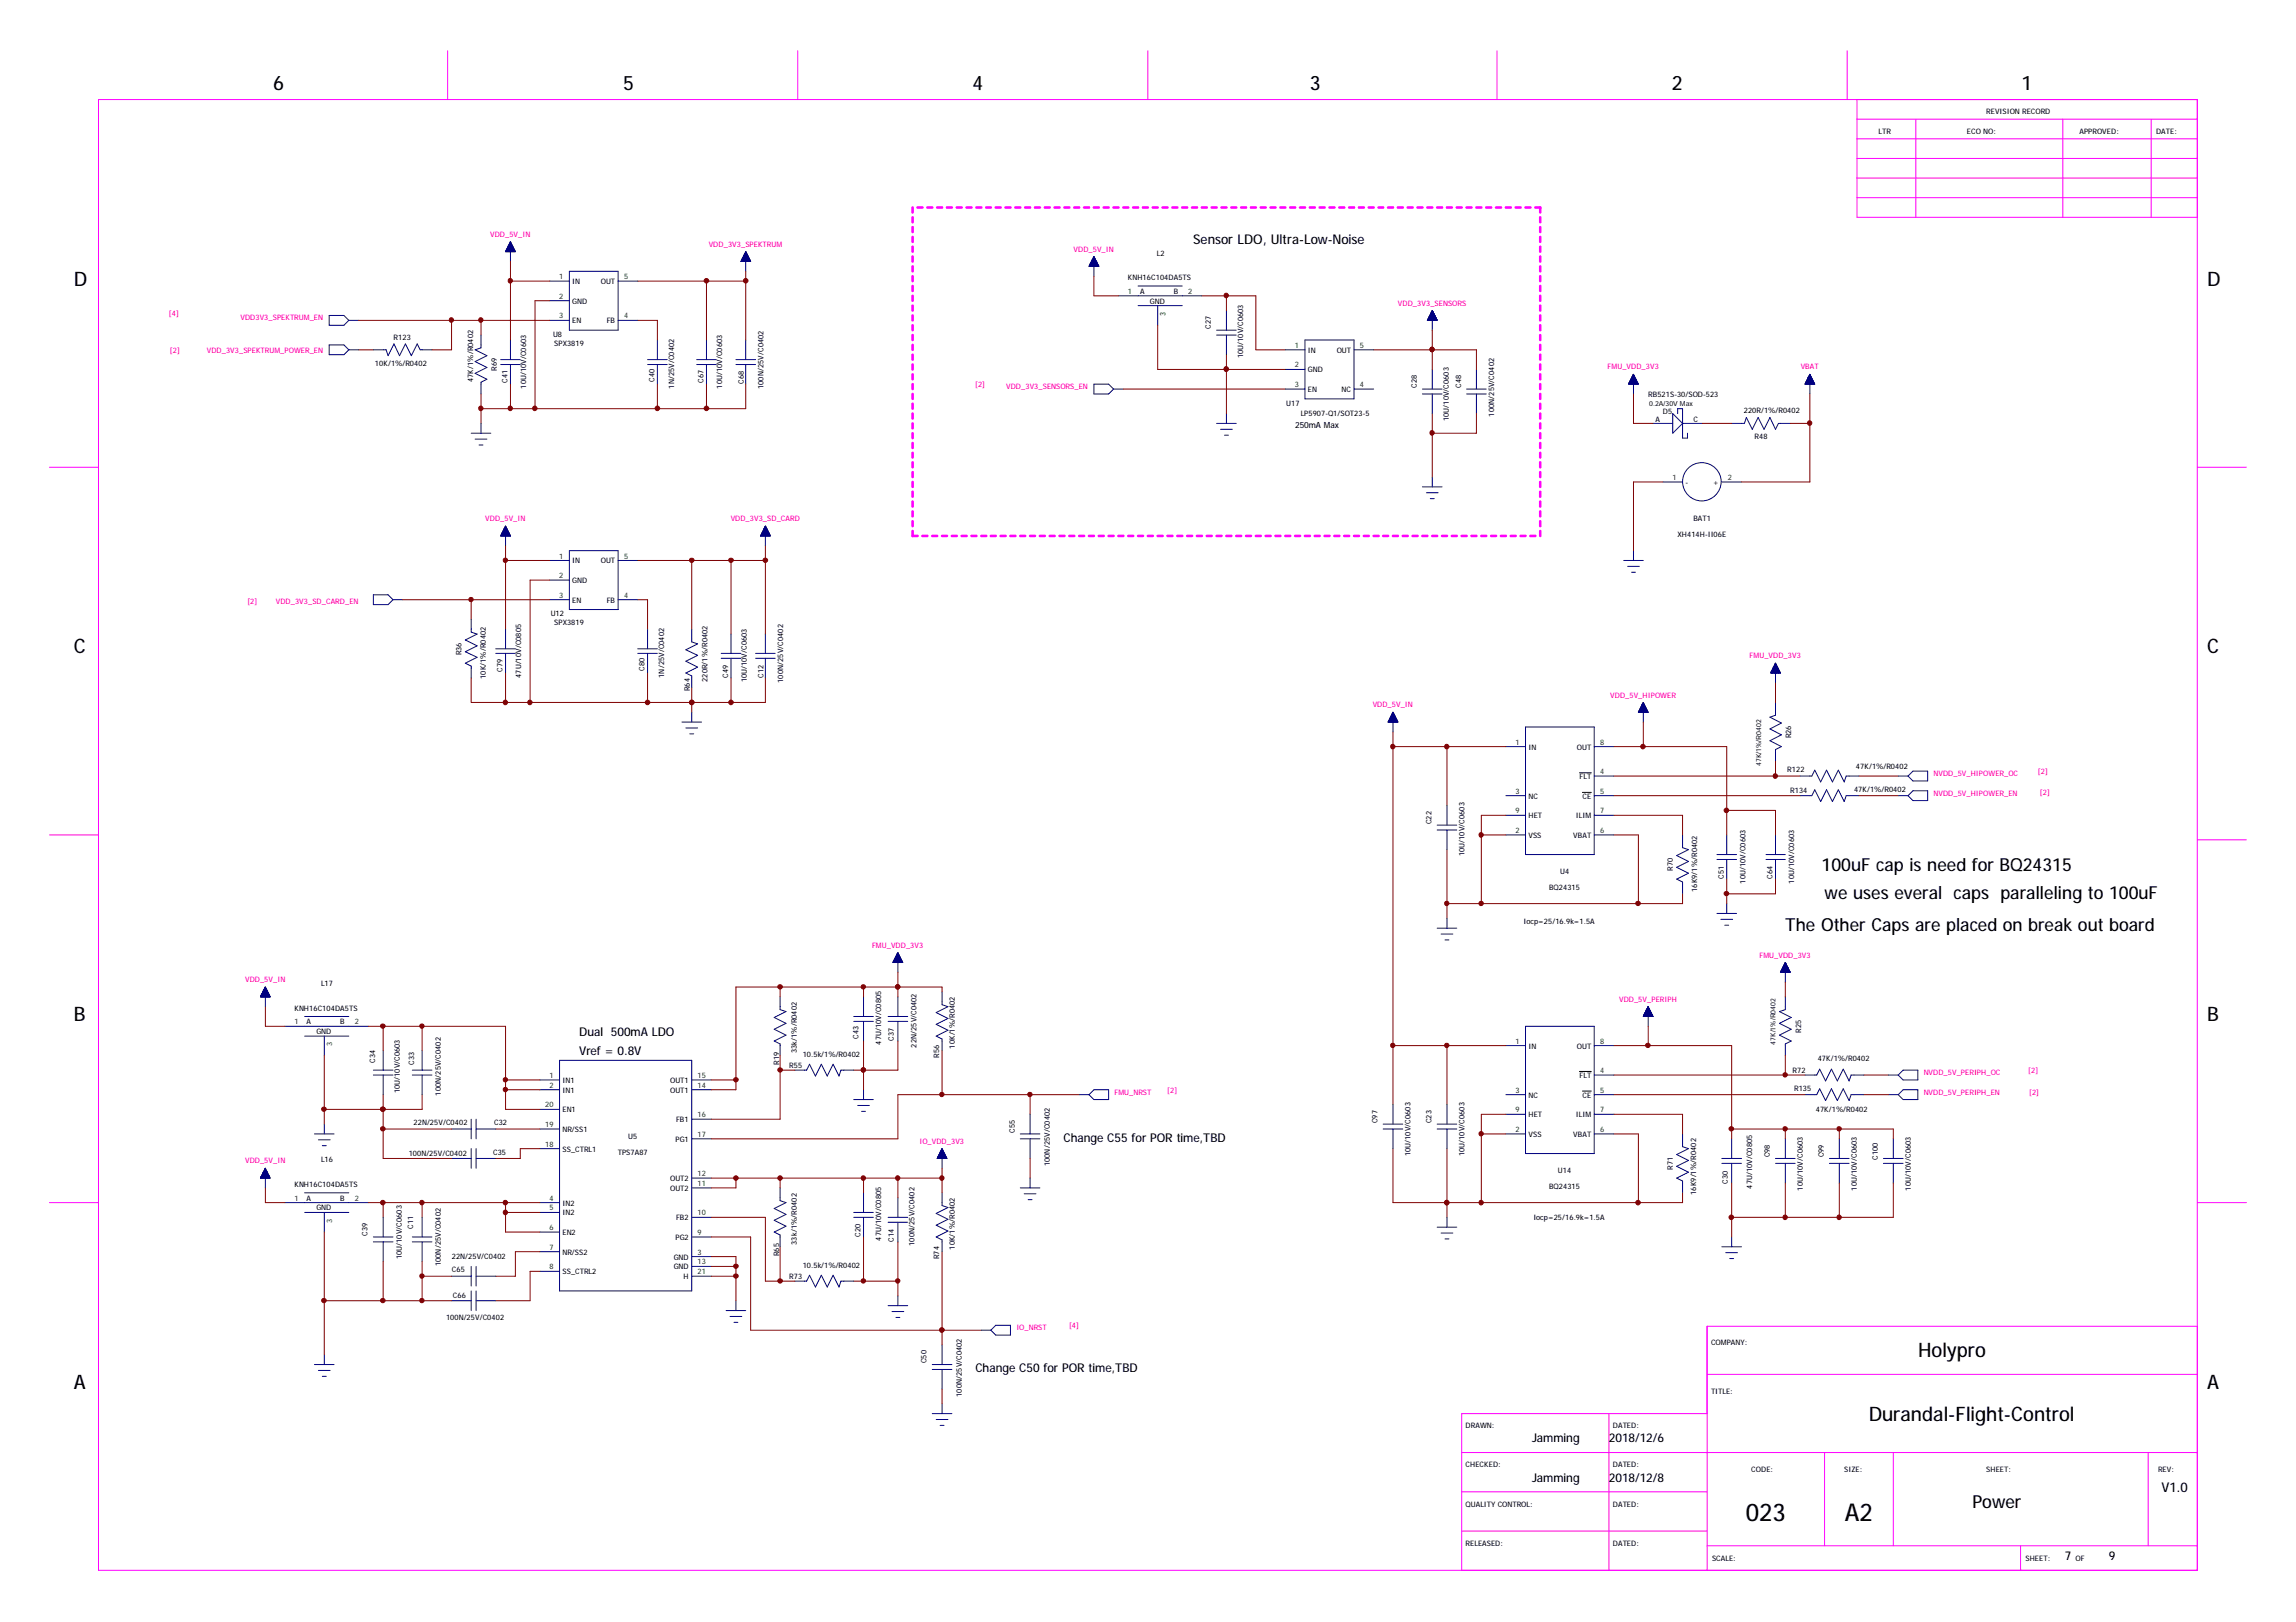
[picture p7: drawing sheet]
<svg xmlns="http://www.w3.org/2000/svg" width="297mm" height="210mm" viewBox="0 0 297 210" stroke-linecap="round" stroke-linejoin="round" font-family="sans-serif">
<defs><g id="words">
<g font-size="3.2">
<text x="225.8" y="196.8">023</text>
<text x="238.7" y="196.8">A2</text>
</g>
<g font-size="2.6">
<text x="35.3" y="11.6">6</text>
<text x="80.6" y="11.6">5</text>
<text x="125.8" y="11.6">4</text>
<text x="169.5" y="11.6">3</text>
<text x="216.3" y="11.6">2</text>
<text x="261.5" y="11.6">1</text>
<text x="9.6" y="37">D</text>
<text x="285.5" y="37">D</text>
<text x="9.6" y="84.6">C</text>
<text x="285.5" y="84.6">C</text>
<text x="9.6" y="132.2">B</text>
<text x="285.5" y="132.2">B</text>
<text x="9.6" y="179.8">A</text>
<text x="248.2" y="175.7">Holypro</text>
<text x="285.5" y="179.8">A</text>
<text x="241.8" y="183.9">Durandal-Flight-Control</text>
</g>
<g font-size="2.3">
<text x="235.7" y="112.7">100uF cap is need for BQ24315</text>
<text x="236.1" y="116.3">we uses everal caps paralleling to 100uF</text>
<text x="231" y="120.5">The Other Caps are placed on break out board</text>
<text x="255.2" y="195.2">Power</text>
</g>
<g font-size="1.7">
<text x="154.3" y="31.6">Sensor LDO, Ultra-Low-Noise</text>
<text x="279.7" y="193.1">V1.0</text>
</g>
<g font-size="1.6">
<text x="74.9" y="134.1">Dual 500mA LDO</text>
<text x="74.9" y="136.6">Vref = 0.8V</text>
<text x="137.6" y="147.8">Change C55 for POR time,TBD</text>
<text x="126.2" y="177.6">Change C50 for POR time,TBD</text>
<text x="198.2" y="191.7">Jamming</text>
<text x="198.2" y="186.7">Jamming</text>
<text x="208.2" y="191.7">2018/12/8</text>
<text x="208.2" y="186.7">2018/12/6</text>
<text x="267.1" y="201.9">7</text>
<text x="272.8" y="201.9">9</text>
</g>
<text font-size="1.1" x="167.6" y="55.4">250mA Max</text>
<g font-size="1">
<text x="243" y="17.3">LTR</text>
<text x="254.5" y="17.3">ECO NO:</text>
<text x="257" y="14.8">REVISION RECORD</text>
<text x="269" y="17.3">APPROVED:</text>
<text x="278.9" y="17.3">DATE:</text>
<text x="149.6" y="33.1">L2</text>
<text x="74" y="36.8">IN</text>
<text x="74" y="39.3">GND</text>
<text x="74" y="41.8">EN</text>
<text x="77.7" y="36.8">OUT</text>
<text x="78.5" y="41.8">FB</text>
<text x="145.9" y="36.3">KNH16C104DA5TS</text>
<text x="147.5" y="38">A</text>
<text x="148.8" y="39.3">GND</text>
<text x="151.8" y="38">B</text>
<text x="48.5" y="47.4">10K/1%/R0402</text>
<text x="50.9" y="44">R123</text>
<text x="71.5" y="43.6">U8</text>
<text x="71.7" y="44.8">SPX3819</text>
<text x="156.6" y="42.6" transform="rotate(-90 156.6 42.6)">C27</text>
<text x="160.8" y="46.4" transform="rotate(-90 160.8 46.4)">10U/10V/C0603</text>
<text x="169.2" y="45.6">IN</text>
<text x="172.9" y="45.6">OUT</text>
<text x="61.2" y="49.5" transform="rotate(-90 61.2 49.5)">47K/1%/R0402</text>
<text x="64.3" y="48" transform="rotate(-90 64.3 48)">R69</text>
<text x="65.7" y="49.5" transform="rotate(-90 65.7 49.5)">C41</text>
<text x="68.1" y="50.3" transform="rotate(-90 68.1 50.3)">10U/10V/C0603</text>
<text x="84.7" y="49.4" transform="rotate(-90 84.7 49.4)">C40</text>
<text x="87.2" y="50.3" transform="rotate(-90 87.2 50.3)">1N/25V/C0402</text>
<text x="91" y="49.5" transform="rotate(-90 91 49.5)">C67</text>
<text x="93.4" y="50.3" transform="rotate(-90 93.4 50.3)">10U/10V/C0603</text>
<text x="96.2" y="49.7" transform="rotate(-90 96.2 49.7)">C68</text>
<text x="98.8" y="50.3" transform="rotate(-90 98.8 50.3)">100N/25V/C0402</text>
<text x="166.4" y="52.5">U17</text>
<text x="168.3" y="53.8">LP5907-Q1/SOT23-5</text>
<text x="169.2" y="48.2">GND</text>
<text x="169.2" y="50.7">EN</text>
<text x="173.6" y="50.7">NC</text>
<text x="183.3" y="50.2" transform="rotate(-90 183.3 50.2)">C28</text>
<text x="189" y="50.2" transform="rotate(-90 189 50.2)">C48</text>
<text x="193.3" y="53.9" transform="rotate(-90 193.3 53.9)">100N/25V/C0402</text>
<text x="213.2" y="51.4">RB521S-30/SOD-523</text>
<text x="215.1" y="53.5">D5</text>
<text x="225.6" y="53.4">220R/1%/R0402</text>
<text x="187.5" y="54.5" transform="rotate(-90 187.5 54.5)">10U/10V/C0603</text>
<text x="214.2" y="54.7">A</text>
<text x="219.1" y="54.7">C</text>
<text x="227" y="56.8">R48</text>
<text x="218.1" y="62.8">-</text>
<text x="221.7" y="62.8">+</text>
<text x="217" y="69.5">XH414H-II06E</text>
<text x="219.1" y="67.5">BAT1</text>
<text x="74" y="72.9">IN</text>
<text x="74" y="75.5">GND</text>
<text x="74" y="78">EN</text>
<text x="77.7" y="72.9">OUT</text>
<text x="78.5" y="78">FB</text>
<text x="71.2" y="79.8">U12</text>
<text x="71.7" y="80.9">SPX3819</text>
<text x="59.7" y="84.8" transform="rotate(-90 59.7 84.8)">R36</text>
<text x="62.9" y="87.9" transform="rotate(-90 62.9 87.9)">10K/1%/R0402</text>
<text x="65" y="86.9" transform="rotate(-90 65 86.9)">C79</text>
<text x="67.4" y="87.7" transform="rotate(-90 67.4 87.7)">47U/10V/C0805</text>
<text x="83.4" y="86.8" transform="rotate(-90 83.4 86.8)">C80</text>
<text x="85.9" y="87.7" transform="rotate(-90 85.9 87.7)">1N/25V/C0402</text>
<text x="89.2" y="89.5" transform="rotate(-90 89.2 89.5)">R64</text>
<text x="91.5" y="88.2" transform="rotate(-90 91.5 88.2)">220R/1%/R0402</text>
<text x="94.2" y="87.7" transform="rotate(-90 94.2 87.7)">C49</text>
<text x="96.6" y="88.3" transform="rotate(-90 96.6 88.3)">10U/10V/C0603</text>
<text x="98.8" y="87.7" transform="rotate(-90 98.8 87.7)">C12</text>
<text x="101.3" y="88.4" transform="rotate(-90 101.3 88.4)">100N/25V/C0402</text>
<text x="231.7" y="95.6" transform="rotate(-90 231.7 95.6)">R26</text>
<text x="197.7" y="97">IN</text>
<text x="204" y="97">OUT</text>
<text x="204.3" y="100.8">FLT</text>
<text x="231.2" y="99.9">R122</text>
<text x="240.1" y="99.5">47K/1%/R0402</text>
<text x="185.2" y="106.7" transform="rotate(-90 185.2 106.7)">C22</text>
<text x="197.7" y="103.3">NC</text>
<text x="197.7" y="105.9">HET</text>
<text x="203.9" y="105.9">ILIM</text>
<text x="204.7" y="103.3">CE</text>
<text x="231.6" y="102.6">R134</text>
<text x="239.9" y="102.5">47K/1%/R0402</text>
<text x="189.5" y="110.8" transform="rotate(-90 189.5 110.8)">10U/10V/C0603</text>
<text x="197.7" y="108.4">VSS</text>
<text x="201.8" y="113.1">U4</text>
<text x="203.5" y="108.4">VBAT</text>
<text x="216.4" y="112.7" transform="rotate(-90 216.4 112.7)">R70</text>
<text x="223" y="113.7" transform="rotate(-90 223 113.7)">C51</text>
<text x="229.3" y="113.7" transform="rotate(-90 229.3 113.7)">C64</text>
<text x="197.1" y="119.6">Iocp=25/16.9k=1.5A</text>
<text x="200.4" y="115.2">BQ24315</text>
<text x="219.6" y="115.4" transform="rotate(-90 219.6 115.4)">16K9/1%/R0402</text>
<text x="225.8" y="114.4" transform="rotate(-90 225.8 114.4)">10U/10V/C0603</text>
<text x="232.1" y="114.4" transform="rotate(-90 232.1 114.4)">10U/10V/C0603</text>
<text x="38.1" y="130.8">KNH16C104DA5TS</text>
<text x="41.5" y="127.6">L17</text>
<text x="39.7" y="132.6">A</text>
<text x="40.9" y="133.8">GND</text>
<text x="44" y="132.6">B</text>
<text x="48.6" y="137.6" transform="rotate(-90 48.6 137.6)">C34</text>
<text x="53.6" y="137.8" transform="rotate(-90 53.6 137.8)">C33</text>
<text x="100.8" y="137.8" transform="rotate(-90 100.8 137.8)">R19</text>
<text x="103.1" y="136.3" transform="rotate(-90 103.1 136.3)">33k/1%/R0402</text>
<text x="103.8" y="136.8">10.5k/1%/R0402</text>
<text x="111.1" y="134.4" transform="rotate(-90 111.1 134.4)">C43</text>
<text x="114" y="135.2" transform="rotate(-90 114 135.2)">47U/10V/C0805</text>
<text x="115.7" y="134.7" transform="rotate(-90 115.7 134.7)">C37</text>
<text x="118.6" y="135.6" transform="rotate(-90 118.6 135.6)">22N/25V/C0402</text>
<text x="121.5" y="136.9" transform="rotate(-90 121.5 136.9)">R56</text>
<text x="123.5" y="135.7" transform="rotate(-90 123.5 135.7)">10K/1%/R0402</text>
<text x="197.7" y="135.7">IN</text>
<text x="204" y="135.7">OUT</text>
<text x="233" y="133.7" transform="rotate(-90 233 133.7)">R25</text>
<text x="235.2" y="137.3">47K/1%/R0402</text>
<text x="51.7" y="141.5" transform="rotate(-90 51.7 141.5)">10U/10V/C0603</text>
<text x="57" y="141.8" transform="rotate(-90 57 141.8)">100N/25V/C0402</text>
<text x="72.8" y="140.1">IN1</text>
<text x="72.8" y="141.4">IN1</text>
<text x="72.8" y="143.9">EN1</text>
<text x="86.7" y="140.1">OUT1</text>
<text x="86.7" y="141.4">OUT1</text>
<text x="102.1" y="138.2">R55</text>
<text x="197.7" y="142">NC</text>
<text x="204.3" y="139.5">FLT</text>
<text x="204.7" y="142">CE</text>
<text x="231.9" y="138.9">R72</text>
<text x="232.1" y="141.2">R135</text>
<text x="234.9" y="143.9">47K/1%/R0402</text>
<text x="52.9" y="149.5">100N/25V/C0402</text>
<text x="53.5" y="145.6">22N/25V/C0402</text>
<text x="63.8" y="149.4">C35</text>
<text x="63.9" y="145.6">C32</text>
<text x="72.8" y="146.5">NR/SS1</text>
<text x="72.8" y="149">SS_CTRL1</text>
<text x="79.9" y="149.4">TPS7A87</text>
<text x="81.3" y="147.4">U5</text>
<text x="87.4" y="147.8">PG1</text>
<text x="87.5" y="145.2">FB1</text>
<text x="131.3" y="146.6" transform="rotate(-90 131.3 146.6)">C55</text>
<text x="178.2" y="145.3" transform="rotate(-90 178.2 145.3)">C97</text>
<text x="182.5" y="149.6" transform="rotate(-90 182.5 149.6)">10U/10V/C0603</text>
<text x="185.2" y="145.3" transform="rotate(-90 185.2 145.3)">C23</text>
<text x="189.5" y="149.6" transform="rotate(-90 189.5 149.6)">10U/10V/C0603</text>
<text x="197.7" y="147.1">VSS</text>
<text x="197.7" y="144.6">HET</text>
<text x="203.5" y="147.1">VBAT</text>
<text x="203.9" y="144.6">ILIM</text>
<text x="229" y="149.8" transform="rotate(-90 229 149.8)">C98</text>
<text x="236" y="149.8" transform="rotate(-90 236 149.8)">C99</text>
<text x="38.1" y="153.6">KNH16C104DA5TS</text>
<text x="39.7" y="155.4">A</text>
<text x="41.5" y="150.4">L16</text>
<text x="44" y="155.4">B</text>
<text x="86.7" y="152.8">OUT2</text>
<text x="86.7" y="154.1">OUT2</text>
<text x="135.8" y="150.9" transform="rotate(-90 135.8 150.9)">100N/25V/C0402</text>
<text x="200.4" y="153.9">BQ24315</text>
<text x="201.5" y="151.8">U14</text>
<text x="216.4" y="151.4" transform="rotate(-90 216.4 151.4)">R71</text>
<text x="219.5" y="154.6" transform="rotate(-90 219.5 154.6)">16K9/1%/R0402</text>
<text x="223.5" y="153.2" transform="rotate(-90 223.5 153.2)">C30</text>
<text x="226.7" y="153.8" transform="rotate(-90 226.7 153.8)">47U/10V/C0805</text>
<text x="233.3" y="154.1" transform="rotate(-90 233.3 154.1)">10U/10V/C0603</text>
<text x="240.2" y="154.1" transform="rotate(-90 240.2 154.1)">10U/10V/C0603</text>
<text x="243" y="150.1" transform="rotate(-90 243 150.1)">C100</text>
<text x="247.2" y="154.1" transform="rotate(-90 247.2 154.1)">10U/10V/C0603</text>
<text x="40.9" y="156.6">GND</text>
<text x="47.5" y="159.9" transform="rotate(-90 47.5 159.9)">C39</text>
<text x="53.5" y="159" transform="rotate(-90 53.5 159)">C11</text>
<text x="72.8" y="156">IN2</text>
<text x="72.8" y="157.3">IN2</text>
<text x="72.8" y="159.8">EN2</text>
<text x="87.4" y="160.5">PG2</text>
<text x="87.5" y="157.9">FB2</text>
<text x="103.1" y="161.1" transform="rotate(-90 103.1 161.1)">33k/1%/R0402</text>
<text x="111.3" y="160" transform="rotate(-90 111.3 160)">C20</text>
<text x="114" y="160.5" transform="rotate(-90 114 160.5)">47U/10V/C0805</text>
<text x="115.7" y="160.7" transform="rotate(-90 115.7 160.7)">C14</text>
<text x="118.3" y="161.2" transform="rotate(-90 118.3 161.2)">100N/25V/C0402</text>
<text x="123.5" y="161.7" transform="rotate(-90 123.5 161.7)">10K/1%/R0402</text>
<text x="198.4" y="157.9">Iocp=25/16.9k=1.5A</text>
<text x="52" y="163" transform="rotate(-90 52 163)">10U/10V/C0603</text>
<text x="57" y="163.9" transform="rotate(-90 57 163.9)">100N/25V/C0402</text>
<text x="58.5" y="164.6">C65</text>
<text x="58.5" y="162.9">22N/25V/C0402</text>
<text x="58.6" y="168">C66</text>
<text x="72.8" y="162.4">NR/SS2</text>
<text x="72.8" y="164.9">SS_CTRL2</text>
<text x="87.2" y="164.3">GND</text>
<text x="87.2" y="163">GND</text>
<text x="88.4" y="165.5">H</text>
<text x="100.8" y="162.6" transform="rotate(-90 100.8 162.6)">R65</text>
<text x="102.1" y="165.5">R73</text>
<text x="103.8" y="164.1">10.5k/1%/R0402</text>
<text x="121.5" y="163" transform="rotate(-90 121.5 163)">R74</text>
<text x="57.7" y="170.9">100N/25V/C0402</text>
<text x="119.8" y="176.4" transform="rotate(-90 119.8 176.4)">C50</text>
<text x="221.4" y="174">COMPANY:</text>
<text x="124.4" y="180.8" transform="rotate(-90 124.4 180.8)">100N/25V/C0402</text>
<text x="189.6" y="184.8">DRAWN:</text>
<text x="208.7" y="184.8">DATED:</text>
<text x="221.4" y="180.4">TITLE:</text>
<text x="189.6" y="189.9">CHECKED:</text>
<text x="208.7" y="189.9">DATED:</text>
<text x="226.6" y="190.5">CODE:</text>
<text x="238.6" y="190.5">SIZE:</text>
<text x="257" y="190.5">SHEET:</text>
<text x="279.2" y="190.5">REV:</text>
<text x="189.6" y="195">QUALITY CONTROL:</text>
<text x="208.7" y="195">DATED:</text>
<text x="189.6" y="200">RELEASED:</text>
<text x="208.7" y="200">DATED:</text>
<text x="221.5" y="201.9">SCALE:</text>
<text x="262" y="201.9">SHEET:</text>
<text x="268.5" y="201.9">OF</text>
</g>
<g font-size="1" fill="#ff0080">
<text x="63.4" y="30.7">VDD_5V_IN</text>
<text x="91.7" y="31.9">VDD_3V3_SPEKTRUM</text>
<text x="138.9" y="32.6">VDD_5V_IN</text>
<text x="21.8" y="41">[4]</text>
<text x="31.1" y="41.5">VDD3V3_SPEKTRUM_EN</text>
<text x="180.8" y="39.6">VDD_3V3_SENSORS</text>
<text x="22" y="45.6">[2]</text>
<text x="26.8" y="45.6">VDD_3V3_SPEKTRUM_POWER_EN</text>
<text x="208" y="47.8">FMU_VDD_3V3</text>
<text x="233" y="47.8">VBAT</text>
<text x="126.2" y="50.1">[2]</text>
<text x="130.2" y="50.3">VDD_3V3_SENSORS_EN</text>
<text x="62.8" y="67.5">VDD_5V_IN</text>
<text x="94.5" y="67.5">VDD_3V3_SD_CARD</text>
<text x="32" y="78.1">[2]</text>
<text x="35.7" y="78.1">VDD_3V3_SD_CARD_EN</text>
<text x="226.4" y="85.2">FMU_VDD_3V3</text>
<text x="177.6" y="91.5">VDD_5V_IN</text>
<text x="208.3" y="90.3">VDD_5V_HIPOWER</text>
<text x="250.1" y="100.4">NVDD_5V_HIPOWER_OC</text>
<text x="263.7" y="100.2">[2]</text>
<text x="250.1" y="103">NVDD_5V_HIPOWER_EN</text>
<text x="263.9" y="102.8">[2]</text>
<text x="112.8" y="122.7">FMU_VDD_3V3</text>
<text x="227.6" y="123.9">FMU_VDD_3V3</text>
<text x="31.7" y="127.1">VDD_5V_IN</text>
<text x="209.5" y="129.6">VDD_5V_PERIPH</text>
<text x="144.2" y="141.7">FMU_NRST</text>
<text x="151" y="141.4">[2]</text>
<text x="248.9" y="139.1">NVDD_5V_PERIPH_OC</text>
<text x="248.9" y="141.7">NVDD_5V_PERIPH_EN</text>
<text x="262.4" y="138.9">[2]</text>
<text x="262.5" y="141.7">[2]</text>
<text x="119" y="148">IO_VDD_3V3</text>
<text x="31.7" y="150.6">VDD_5V_IN</text>
<text x="131.5" y="172.1">IO_NRST</text>
<text x="138.3" y="171.9">[4]</text>
</g>
<g font-size="1" fill="#008000">
<text x="72.3" y="36.1">1</text>
<text x="72.3" y="38.7">2</text>
<text x="72.3" y="41.2">3</text>
<text x="80.7" y="41.2">4</text>
<text x="80.7" y="36.1">5</text>
<text x="145.9" y="38">1</text>
<text x="150.8" y="40.9" transform="rotate(-90 150.8 40.9)">3</text>
<text x="153.7" y="38">2</text>
<text x="167.5" y="45">1</text>
<text x="167.5" y="47.6">2</text>
<text x="175.9" y="45">5</text>
<text x="167.5" y="50.1">3</text>
<text x="175.9" y="50.1">4</text>
<text x="216.4" y="62.1">1</text>
<text x="223.5" y="62.1">2</text>
<text x="72.3" y="72.3">1</text>
<text x="72.3" y="74.8">2</text>
<text x="72.3" y="77.4">3</text>
<text x="80.7" y="77.4">4</text>
<text x="80.7" y="72.3">5</text>
<text x="196" y="96.4">1</text>
<text x="207" y="96.4">8</text>
<text x="207" y="100.2">4</text>
<text x="196" y="107.8">2</text>
<text x="196" y="102.7">3</text>
<text x="196" y="105.3">9</text>
<text x="207" y="107.8">6</text>
<text x="207" y="105.3">7</text>
<text x="207" y="102.7">5</text>
<text x="38.1" y="132.6">1</text>
<text x="43" y="135.4" transform="rotate(-90 43 135.4)">3</text>
<text x="45.9" y="132.6">2</text>
<text x="196" y="135.1">1</text>
<text x="207" y="135.1">8</text>
<text x="70.5" y="143.3">20</text>
<text x="71.1" y="139.5">1</text>
<text x="71.1" y="140.8">2</text>
<text x="90.3" y="139.5">15</text>
<text x="90.3" y="140.8">14</text>
<text x="196" y="141.4">3</text>
<text x="196" y="143.9">9</text>
<text x="207" y="143.9">7</text>
<text x="207" y="141.4">5</text>
<text x="207" y="138.9">4</text>
<text x="70.5" y="145.9">19</text>
<text x="70.5" y="148.4">18</text>
<text x="90.3" y="144.6">16</text>
<text x="90.3" y="147.1">17</text>
<text x="196" y="146.5">2</text>
<text x="207" y="146.5">6</text>
<text x="38.1" y="155.4">1</text>
<text x="45.9" y="155.4">2</text>
<text x="71.1" y="155.4">4</text>
<text x="90.3" y="152.2">12</text>
<text x="90.3" y="153.5">11</text>
<text x="43" y="158.2" transform="rotate(-90 43 158.2)">3</text>
<text x="71.1" y="156.6">5</text>
<text x="71.1" y="159.2">6</text>
<text x="71.1" y="161.7">7</text>
<text x="90.3" y="157.3">10</text>
<text x="90.3" y="159.8">9</text>
<text x="71.1" y="164.3">8</text>
<text x="90.3" y="162.4">3</text>
<text x="90.3" y="163.6">13</text>
<text x="90.3" y="164.9">21</text>
</g>
<g font-size=".9">
<text x="213.4" y="52.5">0.2A/30V Max</text>
<text x="227.8" y="99.2" transform="rotate(-90 227.8 99.2)">47K/1%/R0402</text>
<text x="229.7" y="135.2" transform="rotate(-90 229.7 135.2)">47K/1%/R0402</text>
</g>
</g></defs>
<g fill="none" stroke="#000080" stroke-width=".13">
<path d="M65.4 32.5h1.2M65.4 32.5h1.2v.1M65.4 32.4v.2M65.5 32.4h1.1M65.5 32.6v-.2h1.1v.2M65.5 32.3h1M65.6 32.3h.9v.3M65.6 32.2h.9v.4M65.6 32.1h.9M65.6 32.1v.5M65.7 32.6v-.5h.7v.5M65.7 32h.7"/>
<path d="M65.7 32h.7v.6M65.7 31.9v.7M65.7 31.9h.6M65.7 31.8h.6v.8M65.7 31.8v.8M65.8 31.8h.5M65.8 31.8h.5v.8M65.9 31.7h.3v.9M65.9 31.6h.3v1M65.9 31.5v1.1M66 31.5h.1M66 31.5h.1v1.1"/>
<path d="M66 31.4v1.2M66 31.4h.1M66 31.3h.1v1.3M66 31.3v1.3M66 31.3v2.5M66 31.3l.7 1.3h-1.3zM66.2 31.6h-.3v1M66.3 31.7h-.5v.9M66.5 32.2h-.9v.4M71.1 36.4h2.6M71.1 38.9h2.6M73.7 35.1h6.3v7.6h-6.3z"/>
<path d="M80 36.4h2.5M95.9 33.8h1.2M96 33.8v-.2h1v.2M96 33.6h1M96 33.5h1v.3M96 33.5v.3M96.1 33.5h.8M96.1 33.5h.8v.3M96.1 33.4v.4M96.1 33.4h.8M96.1 33.8v-.5h.8v.5M96.1 33.3h.8"/>
<path d="M96.2 33.2h.6v.6M96.2 33.1h.6v.7M96.3 33h.4v.8M96.3 33v.8M96.3 33h.4M96.3 32.9h.4v.9M96.3 32.9v.9M96.4 32.9h.2M96.4 32.8h.2v1M96.4 32.8v1M96.4 32.8h.2M96.4 32.7h.2v1.1"/>
<path d="M96.5 32.6v2.5M96.5 32.6l.6 1.2h-1.3zM96.5 32.6v1.2M96.6 32.7h-.2v1.1M96.7 33.1h-.5v.7M96.8 33.2h-.6v.6M97.1 33.7h-1.2v.1M140.9 34.4h1.3M141 34.3h1.1M141 34.3v.2M141 34.2h1v.3M141 34.2v.3"/>
<path d="M141.1 34.2h.9M141.1 34.1h.9M141.1 34.1v.4M141.1 34.1h.8M141.1 34h.8v.5M141.2 33.9h.7M141.2 33.8h.6v.7M141.2 33.8v.7M141.3 33.8h.5M141.3 33.7v.8M141.3 33.7h.5v.8M141.3 33.6h.4v.9"/>
<path d="M141.3 33.6v.9M141.4 33.6h.3M141.4 33.5h.3M141.4 33.5h.2M141.4 33.5v1M141.5 33.3h.1v1.2M141.5 33.2v1.3M141.5 33.2v2.5M141.5 33.2l-.6 1.3h1.3M141.5 33.2l.7 1.3M141.5 33.3h.1M141.6 33.4h-.2v1.1"/>
<path d="M141.6 33.4v1.1M141.7 33.5v1M141.9 33.9h-.7v.6M141.9 34h-.8v.5M141.9 33.9v.6M142 34.1v.4M142.1 34.3v.2M142.1 34.4h-1.2v.1M142.2 34.4v.1M144.7 38.3h10.8M147.2 39.6h5.8M147.2 37h5.8"/>
<path d="M149.8 39.6v2.5M42.6 40.8h1.9l.6 .7-.6 .6h-1.9zM42.6 44.6h1.9l.6 .7-.6 .6h-1.9zM45.1 45.3h1.3M45.1 41.5h1.3M48.3 45.3h1.7l.2 .7 .8-1.5 .7 1.5 .8-1.5 .7 1.5 .8-1.5 .4 .8h1.5M61 56.1h2.5M61.5 56.8h1.5M62 57.6h.5M62.2 43.4v1.6l-.7 .3 1.5 .7-1.5 .8 1.5 .8-1.5 .7 1.5 .8-.8 .4v1.5M62.2 54.8v1.3M64.8 47.2h2.5"/>
<path d="M64.8 46.5h2.5M66 44v2.5M66 47.2v2.5M71.1 41.5h2.6M80 41.5h2.5M83.8 47.2h2.5M83.8 46.5h2.5M85 44v2.5M85 47.2v2.5M90.1 47.2h2.6M90.1 46.5h2.6M91.4 44v2.5"/>
<path d="M91.4 47.2v2.5M95.2 47.2h2.5M95.2 46.5h2.5M96.5 44v2.5M96.5 47.2v2.5M141.5 49.7h1.9l.7 .6-.7 .7h-1.9zM144.1 50.3h1.2M157.4 54.8h2.5M157.4 43.4h2.5M157.4 42.7h2.5M157.9 55.6h1.5M158.4 56.3h.5"/>
<path d="M158.7 40.2v2.5M158.7 43.4v2.5M158.7 53.5v1.3M166.3 50.3h2.5M166.3 45.3h2.5M166.3 47.8h2.5M168.8 44h6.4v7.6h-6.4zM175.2 50.3h2.5M175.2 45.3h2.5M184 51h2.6M184 50.3h2.6M184.7 41.4h1.2"/>
<path d="M184.7 41.5v-.2h1.2v.2M184.7 41.3h1.1M184.8 41.2h1v.3M184.8 41.5v-.4h1v.4M184.8 41.1h1M184.9 41h.8v.5M184.9 41v.5M184.9 41h.8M184.9 40.9v.6M185 41.5v-.7h.6v.7M185 40.9h.7M185 40.8h.6"/>
<path d="M185 40.7h.6v.8M185.1 40.6h.4v.9M185.1 40.5h.4v1M185.1 40.5v1M185.2 40.5h.3M185.2 40.4h.2v1.1M185.2 40.4v1.1M185.2 40.4h.2M185.2 40.3h.2v1.2M185.2 40.3v1.2M185.3 40.3h.1M185.3 40.2v2.5"/>
<path d="M185.3 47.8v2.5M185.3 51v2.5M185.3 40.2l.6 1.3h-1.2zM185.3 40.2v1.3M185.5 40.6h-.4v.9M185.5 40.7h-.5v.8M185.8 41.2h-1v.3M189.7 51h2.6M189.7 50.3h2.6M191 47.8v2.5M191 51v2.5M210.7 49.7h1.2"/>
<path d="M210.7 49.6v.1M210.7 49.6h1.2M210.7 49.5v.2M210.8 49.5h1M210.8 49.5h1v.2M210.9 49.4h.9M210.9 49.7v-.4h.9v.4M210.9 49.2h.8v.5M210.9 49.2v.5M210.9 49.2h.8M210.9 49.1v.6M211 49.1h.6"/>
<path d="M211 49v.7M211 49h.6M211.1 49h.5v.7M211.1 48.9h.4M211.1 48.9v.8M211.1 48.8h.4v.9M211.1 48.8v.9M211.2 48.7h.3v1M211.2 48.7v1M211.2 48.7h.3M211.2 48.7h.2M211.2 48.6v1.1"/>
<path d="M211.2 48.6h.2M211.2 48.5v1.2M211.3 48.5h.1M211.3 48.4l.7 1.3h-1.3M211.3 48.4v2.6M211.3 48.4l-.6 1.3M211.4 48.5v1.2M211.4 48.6v1.1M211.6 49v.7M211.7 49.1v.6M211.8 49.4h-1v.3M211.9 49.5v.2"/>
<path d="M211.9 49.6v.1M213.9 54.8h2.5M216.4 53.5l1.3 1.3-1.3 1.3zM217 53.5v-.6h.7v3.8h.6v-.6M217.7 54.8h2.5M224 54.8h1.7l.2-.8 .8 1.6 .8-1.6 .7 1.6 .8-1.6 .7 1.6 .4-.8h1.5M233.6 49.7h1.1M233.6 49.7v-.1h1.1v.1M233.6 49.6h1.1M233.6 49.5h1.1v.2M233.6 49.4v.3M233.7 49.4h.9"/>
<path d="M233.7 49.3v.4M233.7 49.3h.9M233.7 49.2h.9v.5M233.7 49.2v.5M233.8 49.2h.7M233.8 49.7v-.6h.7v.6M233.8 49.1h.6M233.9 49h.5v.7M233.9 48.9v.8M233.9 48.9h.5M233.9 48.8v.9M234 48.8h.3"/>
<path d="M234 48.7h.3v1M234 48.7v1M234 48.7h.3M234.1 48.7h.1M234.1 48.6h.1v1.1M234.1 48.6v1.1M234.1 48.6h.1M234.1 48.4l.7 1.3h-1.3zM234.1 48.4v2.6M234.2 48.5h-.1v1.2M234.2 48.5v1.2M234.4 48.8v.9"/>
<path d="M234.4 49h-.6v.7M234.4 49v.7M234.6 49.3v.4M234.7 49.5h-1.1v.2M234.7 49.5v.2M48.3 77h1.9l.6 .6-.6 .6h-1.9zM50.8 77.6h1.3M64.8 69.3l1.2 .1M64.9 69.4v-.2h1.1v.2M64.9 69.1h1.1M64.9 69.1h1v.3M64.9 69.1v.3"/>
<path d="M64.9 69.1h1M64.9 69h1v.4M64.9 69v.4M65 68.9h.8M65 69.4v-.5h.8v.5M65 68.8h.8M65.1 68.8h.6v.6M65.1 68.7h.6v.7M65.2 68.6h.5v.8M65.2 68.6v.8M65.2 68.6h.4M65.2 68.5h.4v.9"/>
<path d="M65.2 68.4v1M65.2 68.4h.4M65.2 68.4h.4v1M65.2 68.3v1.1M65.3 68.3h.2M65.3 68.3h.2v1.1M65.4 68.2v1.2M65.4 68.1v2.5M65.4 68.1l.6 1.3h-1.2zM65.4 68.1v1.3M65.5 68.3h-.2v1.1M65.7 68.6h-.6v.8"/>
<path d="M65.7 68.8h-.6v.6M66 69.3h-1.2v.1M71.1 72.5h2.6M71.1 75.1h2.6M71.1 77.6h2.6M73.7 71.3h6.3v7.6h-6.3zM80 72.5h2.5M80 77.6h2.5M98.4 69.3h1.3M98.5 69.3h1.1v.1M98.5 69.2h1.1M98.5 69.2v.2"/>
<path d="M98.5 69.4v-.3h1.1v.3M98.5 69.1h1M98.6 69.1h.9v.3M98.6 69v.4M98.6 69h.9M98.6 69.4v-.5h.9v.5M98.6 68.9h.8M98.6 68.8h.8v.6M98.6 68.8v.6M98.7 68.8h.7M98.7 68.8h.7v.6M98.7 68.7h.7"/>
<path d="M98.7 68.7v.7M98.8 68.6h.5v.8M98.8 68.5v.9M98.8 68.5h.4M98.8 68.4h.4v1M98.8 68.4v1M98.9 68.4h.3M98.9 68.3h.2v1.1M98.9 68.3v1.1M98.9 68.3h.2M99 68.3h.1v1.1M99 68.1v2.5"/>
<path d="M99 68.1l.7 1.3h-1.3zM99 68.1l.1 1.3M99.1 68.2h-.1v1.2M99.3 68.6h-.5v.8M184 63h2.6M184.5 63.8h1.6M185 64.5h.5M185.3 61.7v1.3M210.1 72.5h2.5M210.6 73.3h1.5M211.1 74.1h.5M211.3 71.3v1.2"/>
<path d="M215.1 62.4h2.6M222.8 62.4h2.5M61 80.2v1.6l.7 .3-1.5 .7 1.5 .8-1.5 .7 1.5 .8-1.5 .7 .8 .4v1.5M64.1 84.6h2.6M64.1 84h2.6M65.4 81.4v2.6M65.4 84.6v2.5M82.5 84.6h2.5M82.5 84h2.5M83.8 81.4v2.6M83.8 84.6v2.5M88.2 93.4h2.6"/>
<path d="M88.7 94.2h1.6M89.2 95h.5M89.5 81.4v1.7l.8 .2-1.6 .8 1.6 .7-1.6 .8 1.6 .7-1.6 .8 .8 .4v1.5M89.5 92.2v1.2M93.3 85.2h2.5M93.3 84.6h2.5M94.6 82.1v2.5M94.6 85.2v2.5M97.7 85.2h2.6M97.7 84.6h2.6M99 82.1v2.5M99 85.2v2.5"/>
<path d="M179.6 93.4h1.2M179.6 93.3v.1M179.7 93.3h1.1M179.7 93.3h1.1v.1M179.7 93.2h1M179.7 93.2v.2M179.7 93.4v-.3h1v.3M179.7 93.1h1M179.8 93.1h.8v.3M179.8 93v.4M179.8 93h.8M179.8 93.4v-.5h.8v.5"/>
<path d="M179.9 92.9h.7M179.9 92.9h.7v.5M179.9 92.8v.6M179.9 92.8h.6M180 92.8h.5v.6M180 92.6h.5v.8M180 92.6h.4v.8M180 92.5v.9M180.1 92.5h.3M180.1 92.4h.2v1M180.1 92.4v1M180.1 92.4h.2"/>
<path d="M180.1 92.3h.2v1.1M180.1 92.3v1.1M180.2 92.3h.1M180.2 92.2v2.5M180.2 92.2l.6 1.2h-1.2zM180.2 92.3l.1 1.1M180.4 92.6h-.4v.8M180.5 92.7h-.5v.7M194.8 96.6h2.6M197.4 94.1h8.8v16.5h-8.8zM206.2 96.6h2.6M212 92.2h1.2"/>
<path d="M212 92h1.1v.2M212 92.1h1.1M212 92v.2M212 92h1.1M212.1 92.2v-.3h1v.3M212.1 91.9h1M212.1 91.8h.9v.4M212.2 91.8h.8v.4M212.2 91.7v.5M212.2 92.2v-.6h.7v.6M212.2 91.7h.8M212.3 91.5h.6v.7"/>
<path d="M212.3 91.6h.6M212.3 91.5v.7M212.3 91.5h.6M212.3 91.4h.6v.8M212.4 91.3h.4v.9M212.4 91.2h.3v1M212.4 91.2v1M212.5 91.1h.2v1.1M212.5 91.2h.2M212.5 91.1v1.1M212.5 91h.1v1.2M212.5 91.1h.1"/>
<path d="M212.5 91v1.2M212.6 91h.1M212.6 90.9v2.5M212.6 90.9l-.6 1.3M212.6 90.9l.6 1.3h-1.2M212.8 91.3h-.4v.9M212.8 91.4h-.5v.8M213 91.8h-.9v.4M229.1 87.1h1.2M229.1 87h1.2v.1M229.1 87v.1M229.2 87h1.1"/>
<path d="M229.2 86.9h1.1v.2M229.2 86.9v.2M229.2 86.8h1M229.2 87.1v-.3h1v.3M229.3 86.7h.8v.4M229.3 87.1v-.5h.8v.5M229.4 86.5h.6M229.4 86.5h.6v.6M229.4 86.5v.6M229.4 86.4h.6v.7M229.4 86.3v.8M229.4 86.3h.6"/>
<path d="M229.5 86.3h.4v.8M229.5 86.2h.4v.9M229.6 86.1h.2v1M229.6 86v1.1M229.6 86h.2M229.6 86h.2v1.1M229.7 86h.1M229.7 85.9v1.2M229.7 85.8v1.3M229.7 85.8v2.6M229.7 90.9v1.7l-.7 .2 1.5 .8-1.5 .7 1.5 .8-1.5 .8 1.5 .7-.8 .4v1.5M229.7 85.8l-.6 1.3"/>
<path d="M229.7 85.8l.6 1.3h-1.2M229.9 86.2h-.4v.9M230.1 86.7h-.8v.4M185.9 107.4h2.6M185.9 106.8h2.6M187.2 104.2v2.6M187.2 107.4v2.6M187.2 118.8v1.3M194.8 108h2.6M194.8 103h2.6M194.8 105.5h2.6M206.2 108h2.6"/>
<path d="M206.2 103h2.6M206.2 105.5h2.6M206.2 100.4h2.6M217.7 108v1.7l.7 .3-1.5 .7 1.5 .8-1.5 .7 1.5 .8-1.5 .8 .8 .3v1.6M222.1 110.6h2.6M222.1 111.2h2.6M222.1 118.2h2.6M222.6 119h1.6M223.1 119.7h.5M223.4 108v2.6M223.4 111.2v2.6M223.4 116.9v1.3"/>
<path d="M228.5 110.6h2.5M228.5 111.2h2.5M229.7 108v2.6M229.7 111.2v2.6M232.9 103h1.5l.4-.8 .7 1.5 .8-1.5 .8 1.5 .7-1.5 .8 1.5 .2-.7h1.7M232.9 100.4h1.5l.4-.7 .7 1.5 .8-1.5 .8 1.5 .7-1.5 .8 1.5 .2-.8h1.7M245.6 103h1.2M245.6 100.4h1.2M246.8 100.4l.7-.6h1.9v1.3h-1.9zM246.8 103l.7-.7h1.9v1.3h-1.9zM33.7 129h1.2M33.7 129v-.1h1.2v.1"/>
<path d="M33.7 128.8h1.2M33.8 128.7v.3M33.8 128.8h1v.2M33.8 128.7h1v.3M33.8 128.7h1M33.9 129v-.4h.9v.4M33.9 128.6h.9M33.9 128.5h.8M34 128.5h.7v.5M34 129v-.6h.6v.6M34 128.3h.6M34 128.2v.8"/>
<path d="M34 128.3h.6v.7M34.1 128.1v.9M34.1 128.2h.4v.8M34.1 128.2h.5M34.1 128v1M34.1 128.1h.4v.9M34.1 128.1h.4M34.2 128h.3M34.2 128h.3v1M34.2 127.9h.2v1.1M34.3 127.7v1.3M34.3 127.8h.1"/>
<path d="M34.3 127.7v2.6M34.3 127.7l.7 1.3h-1.3zM34.4 127.8h-.2v1.2M34.4 127.9h-.2v1.1M34.7 128.5h-.7v.5M36.9 132.8h10.8M39.4 131.5h5.7M39.4 134.1h5.7M42 134.1v2.5M48.3 139.1h2.5M48.3 138.5h2.5M49.6 135.9v2.6"/>
<path d="M49.6 139.1v2.6M53.3 139.1h2.6M53.3 138.5h2.6M54.6 135.9v2.6M54.6 139.1v2.6M69.8 139.8h2.6M72.4 137.2h17.1v29.9h-17.1zM89.5 139.8h2.5M100.9 129v1.7l.8 .2-1.5 .8 1.5 .7-1.5 .8 1.5 .8-1.5 .7 .7 .4v1.5M102.8 138.5h1.6l.3-.8 .8 1.5 .8-1.5 .7 1.5 .8-1.5 .7 1.5 .3-.7h1.6M110.4 132.2h2.6M110.4 131.5h2.6"/>
<path d="M111.7 129v2.5M111.7 132.2v2.5M114.9 132.2h2.5M114.9 131.5h2.5M115.5 124.5l1.3 .1M115.5 124.5v.1M115.6 124.5h1.2M115.6 124.4h1.1M115.7 124.3h1v.3M115.7 124.2h.9M115.7 124.2v.4M115.7 124.1h.8"/>
<path d="M115.7 124.1v.5M115.8 124.1h.7M115.8 124h.7v.6M115.8 124v.6M115.8 124h.7M115.9 123.9h.6M115.9 123.9h.5M115.9 123.8v.8M115.9 123.8h.5v.8M116 123.7h.4M116 123.6v1M116 123.7h.3"/>
<path d="M116 123.6h.3M116 123.5v1.1M116 123.5h.3M116 123.5h.2v1.1M116 123.4v1.2M116.1 123.5h.1M116.1 123.4h.1M116.1 123.3v1.3M116.2 123.3v2.5M116.2 129v2.5M116.2 132.2v2.5M116.2 123.3l-.7 1.3"/>
<path d="M116.2 123.3l.6 1.3h-1.3M116.2 123.4v1.2M116.3 123.6v1M116.4 123.8h-.5v.8M116.4 123.7v.9M116.5 123.9v.7M116.5 124.1v.5M116.6 124.3h-.9v.3M116.6 124.2v.4M116.7 124.4h-1.1v.2M116.7 124.4v.2M121.9 128.4v1.6l.7 .3-1.5 .7 1.5 .8-1.5 .8 1.5 .7-1.5 .8 .8 .4v1.4"/>
<path d="M185.9 120.1h2.6M186.4 120.9h1.6M186.9 121.6h.6M194.8 135.3h2.6M197.4 132.8h8.8v16.5h-8.8zM206.2 139.1h2.6M206.2 135.3h2.6M212.6 131.5h1.2M212.6 131.5v-.1h1.2v.1M212.6 131.4h1.2M212.7 131.3h1v.2M212.7 131.3v.2"/>
<path d="M212.7 131.3h1M212.7 131.2h1v.3M212.7 131.2v.3M212.8 131.2h.9M212.8 131.5v-.4h.9v.4M212.8 131.1h.8M212.9 131h.7v.5M212.9 131.5v-.6h.6v.6M212.9 130.9h.6M212.9 130.8h.6v.7M212.9 130.8v.7M213 130.8h.5"/>
<path d="M213 130.7h.4v.8M213 130.7v.8M213 130.7h.4M213 130.6h.4v.9M213 130.6v.9M213.1 130.6h.3M213.1 130.5h.3v1M213.1 130.4h.2v1.1M213.2 130.3h.1M213.2 130.3v1.2M213.2 130.3l.7 1.2h-1.3zM213.2 130.3v2.5"/>
<path d="M213.3 130.4h-.2v1.1M213.3 130.5h-.2v1M213.6 131h-.7v.5M230.4 125.8h1.2M230.4 125.7h1.2M230.4 125.7v.1M230.4 125.7h1.1M230.4 125.6v.2M230.5 125.6h1M230.5 125.5h.9v.3M230.5 125.4h.9M230.5 125.8v-.4h.9v.4"/>
<path d="M230.6 125.3h.8v.5M230.6 125.3v.5M230.6 125.3h.7M230.6 125.2h.7M230.6 125.2v.6M230.7 125.2h.6M230.7 125.1v.7M230.7 125.1h.5M230.8 125h.4v.8M230.8 125h.4M230.8 124.9v.9M230.8 124.9h.3"/>
<path d="M230.8 124.9h.3v.9M230.8 124.8h.3v1M230.8 124.8v1M230.9 124.8h.2M230.9 124.7h.2M230.9 124.6v1.2M230.9 124.7h.1M230.9 124.6h.1M231 124.6v2.5M231 129v1.7l-.8 .2 1.5 .8-1.5 .7 1.5 .8-1.5 .8 1.5 .7-.7 .4v1.5M231 124.6l.6 1.2h-1.3zM231 124.6v1.2"/>
<path d="M231.1 124.7v1.1M231.3 125.1v.7M231.3 125.2v.6M231.4 125.5h-.9v.3M231.5 125.6v.2M231.6 125.7v.1M233.5 139.1h1.5l.4-.7 .8 1.5 .7-1.5 .8 1.5 .8-1.5 .7 1.5 .3-.8h1.6M244.3 139.1h1.3M246.2 138.5h1.9v1.3h-1.9l-.6-.7zM33.7 152.4h1.2M33.8 152.3h1v.2M33.8 152.2v.3"/>
<path d="M33.8 152.2h1M33.9 152.2h.9M33.9 152.1h.9v.4M33.9 152v.5M33.9 152h.8M34 152h.7M34 151.9h.6M34 151.8h.6v.7M34 151.7v.8M34.1 151.7h.5M34.1 151.7h.4M34.1 151.6v.9"/>
<path d="M34.1 151.6h.4v.9M34.1 151.5v1M34.2 151.5h.3M34.2 151.4h.2M34.2 151.4v1.1M34.3 151.3h.1M34.3 151.2v1.3M34.3 151.2l.7 1.3h-1.3zM34.3 151.2v2.5M34.4 151.3h-.2v1.2M34.4 151.4v1.1M34.5 151.4v1.1"/>
<path d="M34.5 151.7v.8M34.6 151.8h-.6v.7M34.6 151.9v.6M34.7 151.9h-.7v.6M34.7 151.9v.6M34.8 152.2v.3M34.9 152.3h-1.2v.2M34.9 152.4v.1M36.9 155.6h10.8M39.4 156.9h5.7M39.4 154.4h5.7M40.7 146.7h2.5"/>
<path d="M41.2 147.5h1.5M41.7 148.3h.5M42 145.5v1.2M42 156.9v2.5M49.6 157.5v2.6M54.6 157.5v2.6M58.4 146.1h2.6M58.4 149.9h2.6M61 144.8v2.6M61 148.6v2.6M61.6 144.8v2.6M61.6 148.6v2.6"/>
<path d="M61.6 146.1h2.5M61.6 149.9h2.5M69.8 146.1h2.6M69.8 156.9h2.6M69.8 155.6h2.6M69.8 141h2.6M69.8 143.6h2.6M69.8 159.4h2.6M69.8 148.6h2.6M89.5 157.5h2.5M89.5 141h2.5M89.5 144.8h2.5"/>
<path d="M89.5 147.4h2.5M89.5 152.5h2.5M89.5 153.7h2.5M100.9 153.7v1.7l.8 .2-1.5 .8 1.5 .8-1.5 .7 1.5 .8-1.5 .7 .7 .4v1.5M110.4 157.5h2.6M110.4 156.9h2.6M110.4 142.3h2.6M111 143.1h1.5M111.5 143.8h.5M111.7 141v1.3M111.7 154.4v2.5M111.7 157.5v2.6"/>
<path d="M114.9 157.5h2.5M114.9 158.2h2.5M116.2 155v2.5M116.2 158.2v2.5M121.3 149.9h1.2M121.3 149.8v.1M121.3 149.8h1.1M121.3 149.7h1.1v.2M121.3 149.7v.2M121.4 149.7h1M121.4 149.7h.9M121.4 149.6v.3"/>
<path d="M121.4 149.6h.9v.3M121.5 149.5h.8v.4M121.5 149.5h.8M121.5 149.4h.7M121.5 149.3v.6M121.6 149.3h.6M121.6 149.2h.5v.7M121.6 149.2v.7M121.6 149.2h.5M121.6 149.1v.8M121.7 149.1h.4v.8M121.7 149h.3v.9"/>
<path d="M121.8 148.9h.2M121.8 148.9v1M121.8 148.8v1.1M121.8 148.8h.1M121.8 148.7h.1M121.8 148.6v1.3M121.9 148.6l.6 1.3h-1.3zM121.9 148.6v2.6M121.9 154.4v1.6l.7 .3-1.5 .7 1.5 .8-1.5 .8 1.5 .7-1.5 .8 .8 .4v1.5M122 148.8v1.1M122 149h-.3v.9M122 148.9v1"/>
<path d="M122.2 149.4h-.7v.5M122.2 149.3v.6M122.3 149.5h-.8v.4M122.3 149.4v.5M122.5 149.8v.1M132 146.7h2.5M132 147.4h2.5M132 153.7h2.5M132.5 154.5h1.5M133 155.3h.5M133.3 144.2v2.5M133.3 147.4v2.5"/>
<path d="M133.3 152.5v1.2M139.6 141.7h1.3M140.9 141.7l.6-.7h1.9v1.3h-1.9zM178.9 146.1h2.6M178.9 145.5h2.6M180.2 142.9v2.6M180.2 146.1v2.5M185.9 146.1h2.6M185.9 145.5h2.6M185.9 158.8h2.6M186.4 159.6h1.6M187.2 142.9v2.6"/>
<path d="M187.2 146.1v2.5M187.2 157.5v1.3M194.8 146.7h2.6M194.8 141.7h2.6M194.8 144.2h2.6M206.2 146.7h2.6M206.2 141.7h2.6M206.2 144.2h2.6M217.7 146.7v1.7l.7 .2-1.5 .8 1.5 .8-1.5 .7 1.5 .8-1.5 .8 .8 .3v1.6M222.8 149.9h2.5M222.8 150.6h2.5M224 147.4v2.5"/>
<path d="M224 150.6v2.5M229.7 149.9h2.5M229.7 150.6h2.5M231 147.4v2.5M231 150.6v2.5M233.5 141.7h1.5l.4-.8 .8 1.5 .7-1.5 .8 1.5 .8-1.5 .7 1.5 .3-.7h1.6M236.7 149.9h2.5M236.7 150.6h2.5M238 147.4v2.5M238 150.6v2.5M243.7 149.9h2.5M243.7 150.6h2.5"/>
<path d="M244.3 141.7h1.3M244.9 147.4v2.5M244.9 150.6v2.5M246.2 141h1.9v1.3h-1.9l-.6-.6zM40.7 176.6h2.5M41.2 177.3h1.5M41.7 178.1h.5M42 175.3v1.3M48.3 160.7h2.5M48.3 160.1h2.5M49.6 160.7v2.6M53.3 160.7h2.6"/>
<path d="M53.3 160.1h2.6M54.6 160.7v2.6M58.4 165.2h2.6M58.4 168.3h2.6M61 163.9v2.5M61 167.1v2.5M61.6 163.9v2.5M61.6 167.1v2.5M61.6 165.2h2.5M61.6 168.3h2.5M69.8 162h2.6M69.8 164.5h2.6"/>
<path d="M89.5 160.1h2.5M89.5 162.6h2.5M89.5 163.9h2.5M89.5 165.2h2.5M93.9 169.6h2.6M94.4 170.4h1.6M95 171.1h.5M95.2 168.3v1.3M102.8 165.8h1.6l.3-.8 .8 1.6 .8-1.6 .7 1.6 .8-1.6 .7 1.6 .3-.8h1.6M114.9 169h2.5M115.4 169.7h1.5M115.9 170.5h.5"/>
<path d="M116.2 167.7v1.3M120.6 177.2h2.5M120.6 176.6h2.5M121.9 174v2.6M121.9 177.2v2.6M127 172.1h1.2M128.2 172.1l.6-.6h1.9v1.3h-1.9zM186.9 160.3h.6M222.8 161.3h2.5M223.3 162.1h1.5M223.8 162.9h.5M224 160.1v1.2"/>
<path d="M120.6 182.9h2.5M121.1 183.7h1.5M121.6 184.5h.5M121.9 181.7v1.2"/>
<circle cx="220.2" cy="62.3" r="2.49"/>
</g>
<g fill="none" stroke="#800000" stroke-width=".13">
<path d="M66 33.8v10.2M66 36.4h5.1M71.1 38.9h-1.9v14M82.5 36.4h14M91.4 36.4v7.6M96.5 35.1v8.9M141.5 35.7v2.6h3.2M155.5 38.3h7v7h3.8M158.7 38.3v1.9M46.4 41.5h24.7M46.4 45.3h1.9M58.4 41.5v3.8h-2.5"/>
<path d="M62.2 41.5v1.9M62.2 51v3.8M66 49.7v3.2M82.5 41.5h2.5v2.5M85 49.7v3.2M91.4 49.7v3.2M96.5 49.7v3.2h-34.3M145.3 50.3h21M149.8 42.1v5.7h16.5M158.7 45.9v7.6M177.7 45.3h13.3v2.5M185.3 42.7v5.1"/>
<path d="M185.3 53.5v8.2M191 53.5v2.6h-5.7M211.3 51v3.8h2.6M220.2 54.8h3.8M231.6 54.8h2.5M234.1 51v11.4h-8.8M52.1 77.6h19M61 77.6v2.6M65.4 72.5h5.7M65.4 70.6v10.8M71.1 75.1h-2.5v15.8M82.5 72.5h16.5"/>
<path d="M82.5 77.6h1.3v3.8M89.5 72.5v8.9M94.6 72.5v9.6M99 70.6v11.5M215.1 62.4h-3.8v8.9M61 87.7v3.2h38v-3.2M65.4 87.1v3.8M83.8 87.1v3.8M89.5 89v3.2M94.6 87.7v3.2M180.2 96.6h14.6M180.2 94.7v48.2"/>
<path d="M187.2 96.6v7.6M208.8 96.6h14.6v11.4M212.6 93.4v3.2M229.7 88.4v2.5M229.7 98.5v1.9M187.2 110v8.8M191.6 108h3.2M194.8 105.5h-3.2v11.4M208.8 100.4h24.1M208.8 105.5h8.9v2.5M208.8 108h3.2v8.9M208.8 103h24.1"/>
<path d="M217.7 115.7v1.2h-30.5M223.4 104.9h6.3v3.1M223.4 113.8v3.1M229.7 113.8v1.9h-6.3M240.5 100.4h5.1M240.5 103h5.1M34.3 130.3v2.5h2.6M42 136.6v8.9M47.7 132.8h17.7v10.8h4.4M49.6 132.8v3.1M54.6 132.8v3.1M65.4 139.8h4.4"/>
<path d="M92 139.8h3.2M100.9 138.5h1.9M100.9 127.7v1.3M100.9 136.6v8.2h-8.9M111.7 127.7v1.3M111.7 134.7v6.3M116.2 134.7v3.8h-5.8M116.2 125.8v3.2M121.9 128.4v-.7h-26.7v13.3h-3.2M121.9 135.9v5.8M180.2 135.3h14.6M187.2 135.3v7.6"/>
<path d="M208.8 139.1h24.7M208.8 135.3h15.2v12.1M213.2 132.8v2.5M231 127.1v1.9M231 136.6v2.5M241.1 139.1h3.2M34.3 153.7v1.9h2.6M42 159.4v15.9M47.7 155.6h22.1M49.6 141.7v8.2h8.8M49.6 155.6v1.9M49.6 146.1h8.8"/>
<path d="M54.6 141.7v1.9h-12.6M54.6 155.6v1.9M64.1 146.1h5.7M65.4 155.6v3.8h4.4M65.4 156.9h4.4M65.4 141h4.4M69.8 148.6h-2.5v1.3h-3.2M92 157.5h7v8.3h3.8M92 152.5h29.9M95.2 152.5v1.2h-3.2M100.9 152.5v1.2M111.7 152.5v1.9"/>
<path d="M116.2 152.5v2.5M121.9 151.2v3.2M133.3 141.7v2.5M133.3 149.9v2.6M139.6 141.7h-23.4v5.7h-24.2M180.2 148.6v7h37.5v-1.2M187.2 148.6v8.9M191.6 146.7h3.2M194.8 144.2h-3.2v11.4M208.8 144.2h8.9v2.5M208.8 146.7h3.2v8.9M208.8 141.7h24.7"/>
<path d="M224 153.1v7M224 146.1h20.9v1.3M231 146.1v1.3M231 153.1v4.4M238 146.1v1.3M238 153.1v4.4M241.1 141.7h3.2M244.9 153.1v4.4h-20.9M42 168.3h16.4M49.6 163.3v5M54.6 163.3v5M54.6 165.2h3.8"/>
<path d="M69.8 162h-3.1v3.2h-2.6M69.8 164.5h-1.2v3.8h-4.5M92 165.2h3.2M92 162.6h3.2v5.7M92 163.9h3.2M92 160.1h5.1v12h29.9M100.9 161.3v4.5M110.4 165.8h5.8M111.7 160.1v5.7M116.2 160.7v7M121.9 162v12M121.9 179.8v1.9"/>
</g>
<g fill="#800000" stroke="#800000" stroke-width=".13">
<circle cx="94.6" cy="72.5" r=".29"/>
<circle cx="94.6" cy="90.9" r=".3"/>
<circle cx="234.1" cy="54.7" r=".29"/>
<circle cx="191.6" cy="108" r=".29"/>
<circle cx="211.9" cy="116.9" r=".29"/>
<circle cx="191.6" cy="116.9" r=".29"/>
<circle cx="187.2" cy="116.9" r=".29"/>
<circle cx="229.7" cy="100.4" r=".29"/>
<circle cx="191.6" cy="146.7" r=".29"/>
<circle cx="211.9" cy="155.6" r=".3"/>
<circle cx="191.6" cy="155.6" r=".29"/>
<circle cx="187.2" cy="155.6" r=".29"/>
<circle cx="187.2" cy="96.6" r=".29"/>
<circle cx="187.2" cy="135.3" r=".29"/>
<circle cx="180.2" cy="96.6" r=".29"/>
<circle cx="185.3" cy="45.2" r=".29"/>
<circle cx="158.6" cy="47.8" r=".29"/>
<circle cx="230.9" cy="139.1" r=".29"/>
<circle cx="158.6" cy="38.2" r=".29"/>
<circle cx="185.3" cy="56" r=".29"/>
<circle cx="99" cy="72.5" r=".29"/>
<circle cx="58.4" cy="41.4" r=".29"/>
<circle cx="212.6" cy="96.6" r=".3"/>
<circle cx="213.2" cy="135.3" r=".29"/>
<circle cx="223.4" cy="104.9" r=".3"/>
<circle cx="223.4" cy="115.6" r=".29"/>
<circle cx="65.4" cy="155.6" r=".29"/>
<circle cx="49.5" cy="155.6" r=".3"/>
<circle cx="65.4" cy="156.9" r=".29"/>
<circle cx="54.6" cy="155.6" r=".29"/>
<circle cx="95.2" cy="139.7" r=".29"/>
<circle cx="111.7" cy="127.7" r=".29"/>
<circle cx="116.1" cy="127.7" r=".29"/>
<circle cx="65.4" cy="139.7" r=".29"/>
<circle cx="65.4" cy="141" r=".29"/>
<circle cx="49.5" cy="143.5" r=".29"/>
<circle cx="49.5" cy="146.1" r=".29"/>
<circle cx="49.5" cy="132.8" r=".29"/>
<circle cx="54.6" cy="132.8" r=".29"/>
<circle cx="41.9" cy="143.5" r=".29"/>
<circle cx="54.6" cy="165.1" r=".29"/>
<circle cx="54.6" cy="168.3" r=".29"/>
<circle cx="49.5" cy="168.3" r=".29"/>
<circle cx="41.9" cy="168.3" r=".29"/>
<circle cx="95.2" cy="152.5" r=".3"/>
<circle cx="116.1" cy="152.5" r=".29"/>
<circle cx="95.2" cy="163.9" r=".29"/>
<circle cx="95.2" cy="165.1" r=".29"/>
<circle cx="100.9" cy="127.7" r=".29"/>
<circle cx="111.7" cy="138.5" r=".29"/>
<circle cx="111.7" cy="152.5" r=".29"/>
<circle cx="111.7" cy="165.8" r=".29"/>
<circle cx="116.1" cy="165.8" r=".29"/>
<circle cx="100.9" cy="152.5" r=".3"/>
<circle cx="100.9" cy="165.8" r=".29"/>
<circle cx="121.8" cy="152.5" r=".29"/>
<circle cx="121.8" cy="172.1" r=".29"/>
<circle cx="100.9" cy="138.5" r=".29"/>
<circle cx="121.8" cy="141.6" r=".29"/>
<circle cx="133.2" cy="141.6" r=".29"/>
<circle cx="62.2" cy="41.4" r=".29"/>
<circle cx="62.2" cy="52.8" r=".29"/>
<circle cx="66" cy="52.8" r=".29"/>
<circle cx="69.2" cy="52.8" r=".29"/>
<circle cx="85" cy="52.8" r=".3"/>
<circle cx="91.4" cy="36.3" r=".3"/>
<circle cx="91.4" cy="52.8" r=".3"/>
<circle cx="96.5" cy="36.3" r=".3"/>
<circle cx="60.9" cy="77.6" r=".29"/>
<circle cx="66" cy="36.3" r=".29"/>
<circle cx="65.4" cy="72.5" r=".29"/>
<circle cx="65.4" cy="90.9" r=".29"/>
<circle cx="68.5" cy="90.9" r=".29"/>
<circle cx="89.5" cy="90.9" r=".3"/>
<circle cx="83.8" cy="90.9" r=".3"/>
<circle cx="89.5" cy="72.5" r=".29"/>
<circle cx="180.2" cy="135.3" r=".29"/>
<circle cx="224" cy="146.1" r=".29"/>
<circle cx="230.9" cy="146.1" r=".29"/>
<circle cx="224" cy="157.5" r=".3"/>
<circle cx="230.9" cy="157.5" r=".29"/>
<circle cx="237.9" cy="146.1" r=".29"/>
<circle cx="237.9" cy="157.5" r=".29"/>
</g>
<g fill="none" stroke="#f0f" stroke-width=".13">
<path d="M12.7 12.9h271.6v190.3h-271.6zM57.9 6.6v6.3M103.2 6.6v6.3M148.5 6.6v6.3M193.7 6.6v6.3M239 6.6v6.3M240.2 12.9v15.2h44.1M240.2 15.4h44.1M240.2 18h44.1M247.9 15.4v12.7M266.9 15.4v12.7M278.3 15.4v12.7"/>
<path d="M240.2 20.5h44.1M240.2 23h44.1M240.2 25.6h44.1M6.4 60.5h6.3M284.3 60.5h6.3M6.4 108h6.3M284.3 108.7h6.3M6.4 155.6h6.3M284.3 155.6h6.3M220.9 177.9h63.4M284.3 171.6h-63.4v31.6M189.1 188h95.2"/>
<path d="M189.1 193.1h31.8M189.1 198.1h31.8M208.2 182.9v20.3M220.9 182.9h-31.8v20.3M236.1 188v12M244.9 188v12M277.9 188v12M220.9 200h63.4M261.4 200v3.2"/>
</g>
<g fill="none" stroke="#f0f" stroke-width=".34">
<path d="M118.1 26.9v.6M118.1 28.1v.7M118.1 29.4v.6M118.1 30.7v.6M118.1 31.9v.7M118.1 33.2v.6M118.1 34.5v.6M118.1 35.7v.7M118.1 37v.6M118.1 38.3v.6M118.1 39.6v.6M118.7 26.9h.6"/>
<path d="M120 26.9h.6M121.2 26.9h.7M122.5 26.9h.6M123.8 26.9h.6M125.1 26.9h.6M126.3 26.9h.7M127.6 26.9h.6M128.8 26.9h.7M130.1 26.9h.6M131.4 26.9h.6M132.6 26.9h.7M133.9 26.9h.6"/>
<path d="M135.2 26.9h.6M136.4 26.9h.7M137.7 26.9h.6M139 26.9h.6M140.3 26.9h.6M141.5 26.9h.7M142.8 26.9h.6M144.1 26.9h.6M145.3 26.9h.7M146.6 26.9h.6M147.9 26.9h.6M149.1 26.9h.7"/>
<path d="M150.4 26.9h.6M151.7 26.9h.6M153 26.9h.6M154.2 26.9h.7M155.5 26.9h.6M156.8 26.9h.6M158 26.9h.7M159.3 26.9h.6M160.6 26.9h.6M161.8 26.9h.7M163.1 26.9h.6M164.4 26.9h.6"/>
<path d="M165.7 26.9h.6M166.9 26.9h.7M168.2 26.9h.6M169.5 26.9h.6M170.7 26.9h.7M172 26.9h.6M173.3 26.9h.6M174.5 26.9h.7M175.8 26.9h.6M177.1 26.9h.6M178.4 26.9h.5M179.6 26.9h.6"/>
<path d="M180.8 26.9h.7M182.1 26.9h.7M183.4 26.9h.6M184.7 26.9h.6M185.9 26.9h.7M187.2 26.9h.6M188.5 26.9h.6M189.7 26.9h.7M191 26.9h.6M192.3 26.9h.6M193.5 26.9h.7M194.8 26.9h.7"/>
<path d="M196.1 26.9h.6M197.4 26.9h.6M198.6 26.9h.7v.6M199.3 28.1v.7M199.3 29.4v.6M199.3 30.7v.6M199.3 31.9v.7M199.3 33.2v.6M199.3 34.5v.6M199.3 35.7v.7M199.3 37v.6M199.3 38.3v.6"/>
<path d="M199.3 39.6v.6M118.1 40.8v.7M118.1 42.1v.6M118.1 43.4v.6M118.1 44.6v.7M118.1 45.9v.6M118.1 47.2v.6M118.1 48.4v.7M118.1 49.7v.6M118.1 51v.6M118.1 52.3v.6M118.1 53.5v.7"/>
<path d="M118.1 54.8v.6M118.1 56.1v.6M118.1 57.3v.7M118.1 58.6v.6M118.1 59.8v.7M199.3 40.8v.7M199.3 42.1v.6M199.3 43.4v.6M199.3 44.6v.7M199.3 45.9v.6M199.3 47.2v.6M199.3 48.4v.7"/>
<path d="M199.3 49.7v.6M199.3 51v.6M199.3 52.3v.6M199.3 53.5v.7M199.3 54.8v.6M199.3 56.1v.6M199.3 57.3v.7M199.3 58.6v.6M199.3 59.8v.7M118.1 61.1v.6M118.1 62.4v.6M118.1 63.6v.7"/>
<path d="M118.1 64.9v.6M118.1 66.2v.6M118.1 67.5v.6M118.1 68.7v.7h.6M119.3 69.4h.7M120.6 69.4h.6M121.9 69.4h.6M123.1 69.4h.7M124.4 69.4h.7M125.7 69.4h.6M127 69.4h.6M128.2 69.4h.6"/>
<path d="M129.5 69.4h.6M130.7 69.4h.7M132 69.4h.6M133.3 69.4h.6M134.5 69.4h.7M135.8 69.4h.6M137.1 69.4h.6M138.3 69.4h.7M139.6 69.4h.7M140.9 69.4h.6M142.2 69.4h.6M143.4 69.4h.7"/>
<path d="M144.7 69.4h.6M146 69.4h.6M147.2 69.4h.7M148.5 69.4h.6M149.8 69.4h.6M151 69.4h.7M152.3 69.4h.7M153.6 69.4h.6M154.9 69.4h.6M156.1 69.4h.7M157.4 69.4h.6M158.7 69.4h.6"/>
<path d="M159.9 69.4h.7M161.2 69.4h.6M162.5 69.4h.6M163.7 69.4h.7M165 69.4h.7M166.3 69.4h.6M167.6 69.4h.6M168.8 69.4h.7M170.1 69.4h.6M171.4 69.4h.6M172.6 69.4h.7M173.9 69.4h.6"/>
<path d="M175.2 69.4h.6M176.4 69.4h.7M177.7 69.4h.7M178.9 69.4h.7M180.2 69.4h.6M181.5 69.4h.6M182.8 69.4h.6M184 69.4h.7M185.3 69.4h.6M186.6 69.4h.6M187.8 69.4h.7M189.1 69.4h.6"/>
<path d="M190.4 69.4h.6M191.6 69.4h.7M192.9 69.4h.6M194.2 69.4h.6M195.5 69.4h.6M196.7 69.4h.7M198 69.4h.6M199.3 61.1v.6M199.3 62.4v.6M199.3 63.6v.7M199.3 64.9v.6M199.3 66.2v.6"/>
<path d="M199.3 67.5v.6M199.3 68.7v.7"/>
</g>
<path d="M204.3 100h1.6M204.7 102.5h1.2M204.3 138.7h1.6M204.7 141.2h1.2" fill="none" stroke="#000" stroke-width=".13"/>
<use href="#words"/>
</svg>
